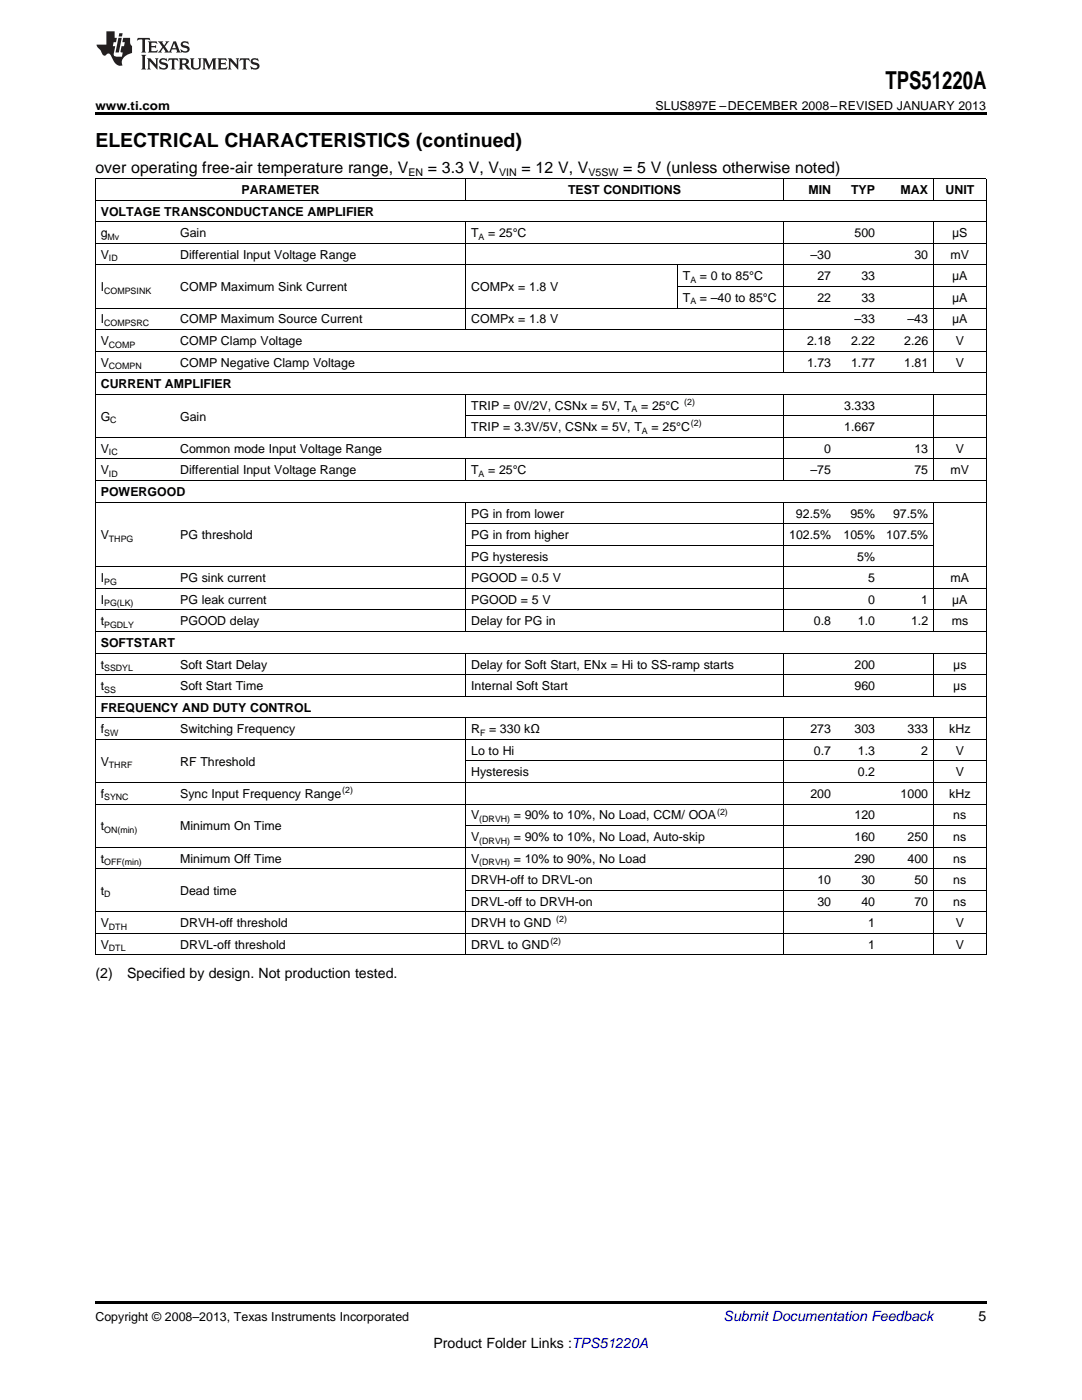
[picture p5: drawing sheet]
<svg xmlns="http://www.w3.org/2000/svg" width="216mm" height="279mm" viewBox="0 0 216 279" stroke-linecap="round" stroke-linejoin="round" font-family="sans-serif">
<defs><g id="words">
<text font-size="4.9" x="176.7" y="17.8">TPS51220A</text>
<text font-size="3.9" x="19" y="29.3">ELECTRICAL CHARACTERISTICS (continued)</text>
<g font-size="3.2">
<text x="19" y="34.4">over operating free-air temperature range, V</text>
<text x="85.4" y="34.4">= 3.3 V, V</text>
<text x="104.1" y="34.4">= 12 V, V</text>
<text x="124.4" y="34.4">= 5 V (unless otherwise noted)</text>
</g>
<g font-size="2.8">
<text x="19" y="195.2">(2)</text>
<text x="25.4" y="195.2">Specified by design. Not production tested.</text>
<text x="195.3" y="263.6">5</text>
<text x="86.5" y="269">Product Folder Links :TPS51220A</text>
</g>
<text font-size="2.8" fill="#0000c8" x="144.4" y="263.6">Submit Documentation Feedback</text>
<g font-size="2.5">
<text x="19" y="21.9">www.ti.com</text>
<text x="130.8" y="21.9">SLUS897E –DECEMBER 2008–REVISED JANUARY 2013</text>
<text x="48.2" y="38.7">PARAMETER</text>
<text x="113.3" y="38.7">TEST CONDITIONS</text>
<text x="161.3" y="38.7">MIN</text>
<text x="169.8" y="38.7">TYP</text>
<text x="179.7" y="38.7">MAX</text>
<text x="188.7" y="38.7">UNIT</text>
<text x="20.1" y="43">VOLTAGE TRANSCONDUCTANCE AMPLIFIER</text>
<text x="20.1" y="47.3">g</text>
<text x="35.9" y="47.3">Gain</text>
<text x="94" y="47.3">T</text>
<text x="97.4" y="47.3">= 25°C</text>
<text x="170.5" y="47.3">500</text>
<text x="190" y="47.3">μS</text>
<text x="20.1" y="51.6">V</text>
<text x="35.9" y="51.6">Differential Input Voltage Range</text>
<text x="161.7" y="51.6">–30</text>
<text x="182.5" y="51.6">30</text>
<text x="189.7" y="51.6">mV</text>
<text x="20.1" y="58.1">I</text>
<text x="35.9" y="58.1">COMP Maximum Sink Current</text>
<text x="94" y="58.1">COMPx = 1.8 V</text>
<text x="136.3" y="56">T</text>
<text x="139.7" y="56">= 0 to 85°C</text>
<text x="163.1" y="56">27</text>
<text x="171.9" y="56">33</text>
<text x="190" y="56">μA</text>
<text x="20.1" y="64.6">I</text>
<text x="35.9" y="64.6">COMP Maximum Source Current</text>
<text x="94" y="64.6">COMPx = 1.8 V</text>
<text x="136.3" y="60.3">T</text>
<text x="139.7" y="60.3">= –40 to 85°C</text>
<text x="163.1" y="60.3">22</text>
<text x="170.5" y="64.6">–33</text>
<text x="171.9" y="60.3">33</text>
<text x="181.1" y="64.6">–43</text>
<text x="190" y="60.3">μA</text>
<text x="190" y="64.6">μA</text>
<text x="20.1" y="68.9">V</text>
<text x="35.9" y="68.9">COMP Clamp Voltage</text>
<text x="161" y="68.9">2.18</text>
<text x="169.8" y="68.9">2.22</text>
<text x="180.4" y="68.9">2.26</text>
<text x="190.7" y="68.9">V</text>
<text x="20.1" y="73.2">V</text>
<text x="20.1" y="77.5">CURRENT AMPLIFIER</text>
<text x="35.9" y="73.2">COMP Negative Clamp Voltage</text>
<text x="161" y="73.2">1.73</text>
<text x="169.8" y="73.2">1.77</text>
<text x="180.4" y="73.2">1.81</text>
<text x="190.7" y="73.2">V</text>
<text x="20.1" y="83.9">G</text>
<text x="35.9" y="83.9">Gain</text>
<text x="94" y="81.8">TRIP = 0V/2V, CSNx = 5V, T</text>
<text x="127.9" y="81.8">= 25°C</text>
<text x="168.5" y="81.8">3.333</text>
<text x="94" y="86.1">TRIP = 3.3V/5V, CSNx = 5V, T</text>
<text x="130" y="86.1">= 25°C</text>
<text x="168.5" y="86.1">1.667</text>
<text x="20.1" y="90.4">V</text>
<text x="20.1" y="94.7">V</text>
<text x="35.9" y="90.4">Common mode Input Voltage Range</text>
<text x="35.9" y="94.7">Differential Input Voltage Range</text>
<text x="94" y="94.7">T</text>
<text x="97.4" y="94.7">= 25°C</text>
<text x="161.7" y="94.7">–75</text>
<text x="164.5" y="90.4">0</text>
<text x="182.5" y="90.4">13</text>
<text x="182.5" y="94.7">75</text>
<text x="189.7" y="94.7">mV</text>
<text x="190.7" y="90.4">V</text>
<text x="20.1" y="99">POWERGOOD</text>
<text x="20.1" y="107.6">V</text>
<text x="35.9" y="107.6">PG threshold</text>
<text x="94" y="103.3">PG in from lower</text>
<text x="94" y="107.6">PG in from higher</text>
<text x="157.5" y="107.6">102.5%</text>
<text x="158.8" y="103.3">92.5%</text>
<text x="168.3" y="107.6">105%</text>
<text x="169.7" y="103.3">95%</text>
<text x="176.8" y="107.6">107.5%</text>
<text x="178.2" y="103.3">97.5%</text>
<text x="94" y="111.9">PG hysteresis</text>
<text x="171.1" y="111.9">5%</text>
<text x="20.1" y="116.2">I</text>
<text x="35.9" y="116.2">PG sink current</text>
<text x="94" y="116.2">PGOOD = 0.5 V</text>
<text x="173.2" y="116.2">5</text>
<text x="189.7" y="116.2">mA</text>
<text x="20.1" y="120.5">I</text>
<text x="20.1" y="124.8">t</text>
<text x="35.9" y="120.5">PG leak current</text>
<text x="35.9" y="124.8">PGOOD delay</text>
<text x="94" y="120.5">PGOOD = 5 V</text>
<text x="94" y="124.8">Delay for PG in</text>
<text x="162.4" y="124.8">0.8</text>
<text x="171.2" y="124.8">1.0</text>
<text x="173.2" y="120.5">0</text>
<text x="181.8" y="124.8">1.2</text>
<text x="183.8" y="120.5">1</text>
<text x="189.9" y="124.8">ms</text>
<text x="190" y="120.5">µA</text>
<text x="20.1" y="129.1">SOFTSTART</text>
<text x="20.1" y="133.4">t</text>
<text x="20.1" y="137.7">t</text>
<text x="35.9" y="133.4">Soft Start Delay</text>
<text x="35.9" y="137.7">Soft Start Time</text>
<text x="94" y="133.4">Delay for Soft Start, ENx = Hi to SS-ramp starts</text>
<text x="94" y="137.7">Internal Soft Start</text>
<text x="170.5" y="133.4">200</text>
<text x="170.5" y="137.7">960</text>
<text x="190.2" y="133.4">μs</text>
<text x="190.2" y="137.7">μs</text>
<text x="20.1" y="142">FREQUENCY AND DUTY CONTROL</text>
<text x="20.1" y="146.3">f</text>
<text x="35.9" y="146.3">Switching Frequency</text>
<text x="94" y="146.3">R</text>
<text x="97.6" y="146.3">= 330 kΩ</text>
<text x="161.7" y="146.3">273</text>
<text x="170.5" y="146.3">303</text>
<text x="181.1" y="146.3">333</text>
<text x="189.4" y="146.3">kHz</text>
<text x="20.1" y="152.8">V</text>
<text x="35.9" y="152.8">RF Threshold</text>
<text x="94" y="150.6">Lo to Hi</text>
<text x="94" y="154.9">Hysteresis</text>
<text x="162.4" y="150.6">0.7</text>
<text x="171.2" y="150.6">1.3</text>
<text x="171.2" y="154.9">0.2</text>
<text x="183.8" y="150.6">2</text>
<text x="190.7" y="150.6">V</text>
<text x="190.7" y="154.9">V</text>
<text x="20.1" y="159.2">f</text>
<text x="35.9" y="159.2">Sync Input Frequency Range</text>
<text x="161.7" y="159.2">200</text>
<text x="179.7" y="159.2">1000</text>
<text x="189.4" y="159.2">kHz</text>
<text x="20.1" y="165.7">t</text>
<text x="35.9" y="165.7">Minimum On Time</text>
<text x="94" y="163.5">V</text>
<text x="94" y="167.9">V</text>
<text x="102.5" y="163.5">= 90% to 10%, No Load, CCM/ OOA</text>
<text x="102.5" y="167.9">= 90% to 10%, No Load, Auto-skip</text>
<text x="170.5" y="163.5">120</text>
<text x="170.5" y="167.9">160</text>
<text x="181.1" y="167.9">250</text>
<text x="190.2" y="163.5">ns</text>
<text x="190.2" y="167.9">ns</text>
<text x="20.1" y="172.2">t</text>
<text x="35.9" y="172.2">Minimum Off Time</text>
<text x="94" y="172.2">V</text>
<text x="102.5" y="172.2">= 10% to 90%, No Load</text>
<text x="170.5" y="172.2">290</text>
<text x="181.1" y="172.2">400</text>
<text x="190.2" y="172.2">ns</text>
<text x="20.1" y="178.6">t</text>
<text x="35.9" y="178.6">Dead time</text>
<text x="94" y="176.5">DRVH-off to DRVL-on</text>
<text x="163.1" y="176.5">10</text>
<text x="171.9" y="176.5">30</text>
<text x="182.5" y="176.5">50</text>
<text x="190.2" y="176.5">ns</text>
<text x="20.1" y="185.1">V</text>
<text x="35.9" y="185.1">DRVH-off threshold</text>
<text x="94" y="180.8">DRVL-off to DRVH-on</text>
<text x="94" y="185.1">DRVH to GND</text>
<text x="163.1" y="180.8">30</text>
<text x="171.9" y="180.8">40</text>
<text x="173.2" y="185.1">1</text>
<text x="182.5" y="180.8">70</text>
<text x="190.2" y="180.8">ns</text>
<text x="190.7" y="185.1">V</text>
<text x="20.1" y="189.4">V</text>
<text x="35.9" y="189.4">DRVL-off threshold</text>
<text x="94" y="189.4">DRVL to GND</text>
<text x="173.2" y="189.4">1</text>
<text x="190.7" y="189.4">V</text>
<text x="19" y="263.6">Copyright © 2008–2013, Texas Instruments Incorporated</text>
</g>
<g font-size="2.1">
<text x="81.5" y="35.1">EN</text>
<text x="99.6" y="35.1">VIN</text>
<text x="117.4" y="35.1">V5SW</text>
</g>
<g font-size="1.8">
<text x="21.4" y="47.8">Mv</text>
<text x="95.5" y="47.8">A</text>
<text x="21.7" y="52.1">ID</text>
<text x="20.8" y="58.6">COMPSINK</text>
<text x="137.8" y="56.4">A</text>
<text x="20.8" y="65.1">COMPSRC</text>
<text x="137.8" y="60.7">A</text>
<text x="21.7" y="69.4">COMP</text>
<text x="21.7" y="73.7">COMPN</text>
<text x="126" y="82.3">A</text>
<text x="136.5" y="80.8">(2)</text>
<text x="22" y="84.4">C</text>
<text x="128.1" y="86.6">A</text>
<text x="137.9" y="85.1">(2)</text>
<text x="21.7" y="90.9">IC</text>
<text x="21.7" y="95.2">ID</text>
<text x="95.5" y="95.2">A</text>
<text x="21.7" y="108.1">THPG</text>
<text x="20.8" y="116.7">PG</text>
<text x="20.8" y="121">PG(LK)</text>
<text x="20.8" y="125.3">PGDLY</text>
<text x="20.8" y="133.9">SSDYL</text>
<text x="20.8" y="138.2">SS</text>
<text x="20.8" y="146.8">SW</text>
<text x="95.8" y="146.8">F</text>
<text x="21.7" y="153.3">THRF</text>
<text x="20.8" y="159.7">SYNC</text>
<text x="68.3" y="158.3">(2)</text>
<text x="20.8" y="166.2">ON(min)</text>
<text x="95.6" y="164">(DRVH)</text>
<text x="143.1" y="162.6">(2)</text>
<text x="20.8" y="172.6">OFF(min)</text>
<text x="95.6" y="168.3">(DRVH)</text>
<text x="95.6" y="172.6">(DRVH)</text>
<text x="20.8" y="179.1">D</text>
<text x="21.7" y="185.6">DTH</text>
<text x="111" y="184.1">(2)</text>
<text x="21.7" y="189.9">DTL</text>
<text x="109.8" y="188.4">(2)</text>
</g>
</g></defs>
<path d="M19 22.5h177.8v.5h-177.8zM19 259.7h177.8v.5h-177.8z" fill="#000"/>
<g fill="none" stroke="#000" stroke-width=".2">
<path d="M19 40h177.8M19 35.6h177.8M19.1 35.7v154.9M92.9 35.7v4.3M156.3 35.7v4.3M186.2 35.7v4.3M196.8 35.7v154.9M19 52.9h177.8M19 48.6h177.8M19 44.3h177.8M92.9 44.3v21.5M135.2 52.9v8.6"/>
<path d="M135.2 57.2h61.6M156.3 44.3v30.1M186.2 44.3v30.1M19 78.7h177.8M19 74.4h177.8M19 70.1h177.8M19 65.8h177.8M19 61.5h177.8M92.9 78.7v8.6M156.3 78.7v17.3M186.2 78.7v17.3M19 95.9h177.8"/>
<path d="M19 91.6h177.8M19 87.3h177.8M92.9 91.7v4.3M93 83h103.8M19 117.4h177.8M19 113.1h177.8M19 100.2h177.8M92.9 100.3v25.8M93 108.8h93.3M93 104.5h93.3M156.3 100.3v25.8M186.2 100.3v25.8"/>
<path d="M19 138.9h177.8M19 134.6h177.8M19 130.3h177.8M19 126h177.8M19 121.7h177.8M92.9 130.4v8.6M156.3 130.4v8.6M186.2 130.4v8.6M19 156.2h177.8M19 147.5h177.8M19 143.2h177.8M92.9 143.3v47.3"/>
<path d="M93 151.9h103.8M156.3 143.3v47.3M186.2 143.3v47.3M19 173.4h177.8M19 169.1h177.8M19 160.5h177.8M93 177.7h103.8M93 164.8h103.8M19 190.6h177.8M19 186.3h177.8M19 182h177.8"/>
</g>
<g fill="#231f20">
<path d="M27.5 7.6l-.1 .5 .4-.2h.6v.1v2.1l-.2 .4h1l-.3-.4v-2.1l.1-.1h.5l.5 .2-.2-.5zM29.5 8.3l.2 .3v1.5l-.2 .4h1.8l.2-.6a1.04 1.04 0 0 1-1.3 .2v-.7h.6l.3 .2v-.6l-.3 .2h-.6v-.6l.8-.1 .4 .3-.2-.5zM31.5 8.3l.9 1.1-.9 1.1h.8l-.2-.2 .5-.7 .4 .7-.2 .2h1.5l-.1-.2 .1-.4h.9l.1 .4-.2 .2h1l-.3-.3-.7-1.9h-.5l-.9 2-.8-1 .9-1h-.8l.1 .3-.3 .5-.4-.6 .2-.2zM34.7 8.6l.4 1h-.7zM36.3 8.4a.63 .63 0 0 0-.2 .7 .63 .63 0 0 0 .6 .4l.6 .2 .1 .2a.75 .75 0 0 1-.7 .4 .75 .75 0 0 1-.6-.5l.1 .7 .1-.1a1.11 1.11 0 0 0 1.5-.6 1.13 1.13 0 0 0-1.2-.8l-.1-.4a1.04 1.04 0 0 1 1.2 .2l-.2-.5-.1 .1-.5-.2zM28.2 10.9l.2 .4v2.2l-.2 .4h1l-.3-.4v-2.2l.3-.4zM29.3 11.6l.3 .4v1.5l-.3 .4h.8l-.2-.4v-1.3l1.5 1.7v-1.9l.2-.4h-.7l.2 .4v.9l-1.1-1.3zM32 11.8a.62 .62 0 0 0-.2 .7 .62 .62 0 0 0 .6 .4l.6 .1 .1 .3a.76 .76 0 0 1-.7 .3 .76 .76 0 0 1-.6-.4l.1 .7 .1-.1a1.11 1.11 0 0 0 1.5-.6 1.13 1.13 0 0 0-1.2-.8l-.1-.4a1.04 1.04 0 0 1 1.2 .2l-.2-.6-.1 .1-.5-.1zM33.7 11.6l-.2 .6a.61 .61 0 0 1 .8-.3v1.6l-.2 .4h.9l-.2-.4v-1.6a.63 .63 0 0 1 .8 .3l-.2-.6zM35.6 11.6l.3 .4v1.5l-.3 .4h1l-.2-.2v-.8l.5 .2a.76 .76 0 0 0 1.2 .7l-1-1a.58 .58 0 0 0 .6-.5 .58 .58 0 0 0-.5-.6zM36.4 11.9h.1a.45 .45 0 0 1 .5 .1 .45 .45 0 0 1 .1 .5l-.7 .2zM37.9 11.6l.2 .2a2.17 2.17 0 0 0 .3 1.9 .99 .99 0 0 0 1.6-.6v-1.1l.2-.4h-.7l.2 .2a1.92 1.92 0 0 1-.2 1.8 .6 .6 0 0 1-.9-.5v-1.1l.2-.4zM40.4 11.6l.2 .4v1.5l-.2 .4h.7l-.2-.4v-1.4l.8 1.8 .8-1.8v1.4l-.2 .4h.9l-.2-.4v-1.5l.2-.4h-.8l-.6 1.5-.6-1.5zM43.4 11.6l.2 .4v1.5l-.2 .4h1.8l.2-.6a1.04 1.04 0 0 1-1.3 .1v-.6h.5l.4 .2v-.6l-.4 .2h-.5v-.7h.8l.3 .3-.1-.6zM45.5 11.6l.2 .4v1.5l-.2 .4h.7l-.2-.4v-1.3l1.5 1.7v-1.9l.2-.4h-.7l.2 .4v.9l-1.1-1.3zM47.9 11.6l-.1 .6a.61 .61 0 0 1 .8-.3v1.6l-.3 .4h1l-.3-.4 .1-1.6a.63 .63 0 0 1 .7 .3l-.1-.6zM50.2 11.8a.62 .62 0 0 0-.2 .7 .62 .62 0 0 0 .6 .4l.6 .1 .2 .3a.76 .76 0 0 1-.8 .3 .76 .76 0 0 1-.6-.4l.1 .7 .2-.1a1.11 1.11 0 0 0 1.5-.6 1.13 1.13 0 0 0-1.3-.8l-.1-.4a1.04 1.04 0 0 1 1.2 .2l-.1-.6-.2 .1-.5-.1z"/>
<path d="M21.2 6.3v2.6h-1.9l.1 .4 .7 .9a.91 .91 0 0 0 1 .8 .56 .56 0 0 1 .5-.3 .56 .56 0 0 1 .5 .3l.4 .8a1.53 1.53 0 0 0 1.9 1.2 1.54 1.54 0 0 1 1-2.1l.9-.3v-1.4a1.52 1.52 0 0 1-.3-1.6h-1.4l-.2 .8h.5l-.2 .8h-.4l-.2 1v.2l.4 .1-.2 .8a1.93 1.93 0 0 1-1.6-.3l.3-1.8h-.5l.2-.8h.4l.2-.8h-.4v-1.3zM23.6 7.6l-.6 2.9h.7l.6-2.9zM23.8 6.6l-.1 .7h.6l.2-.7z"/>
</g>
<use href="#words"/>
</svg>
